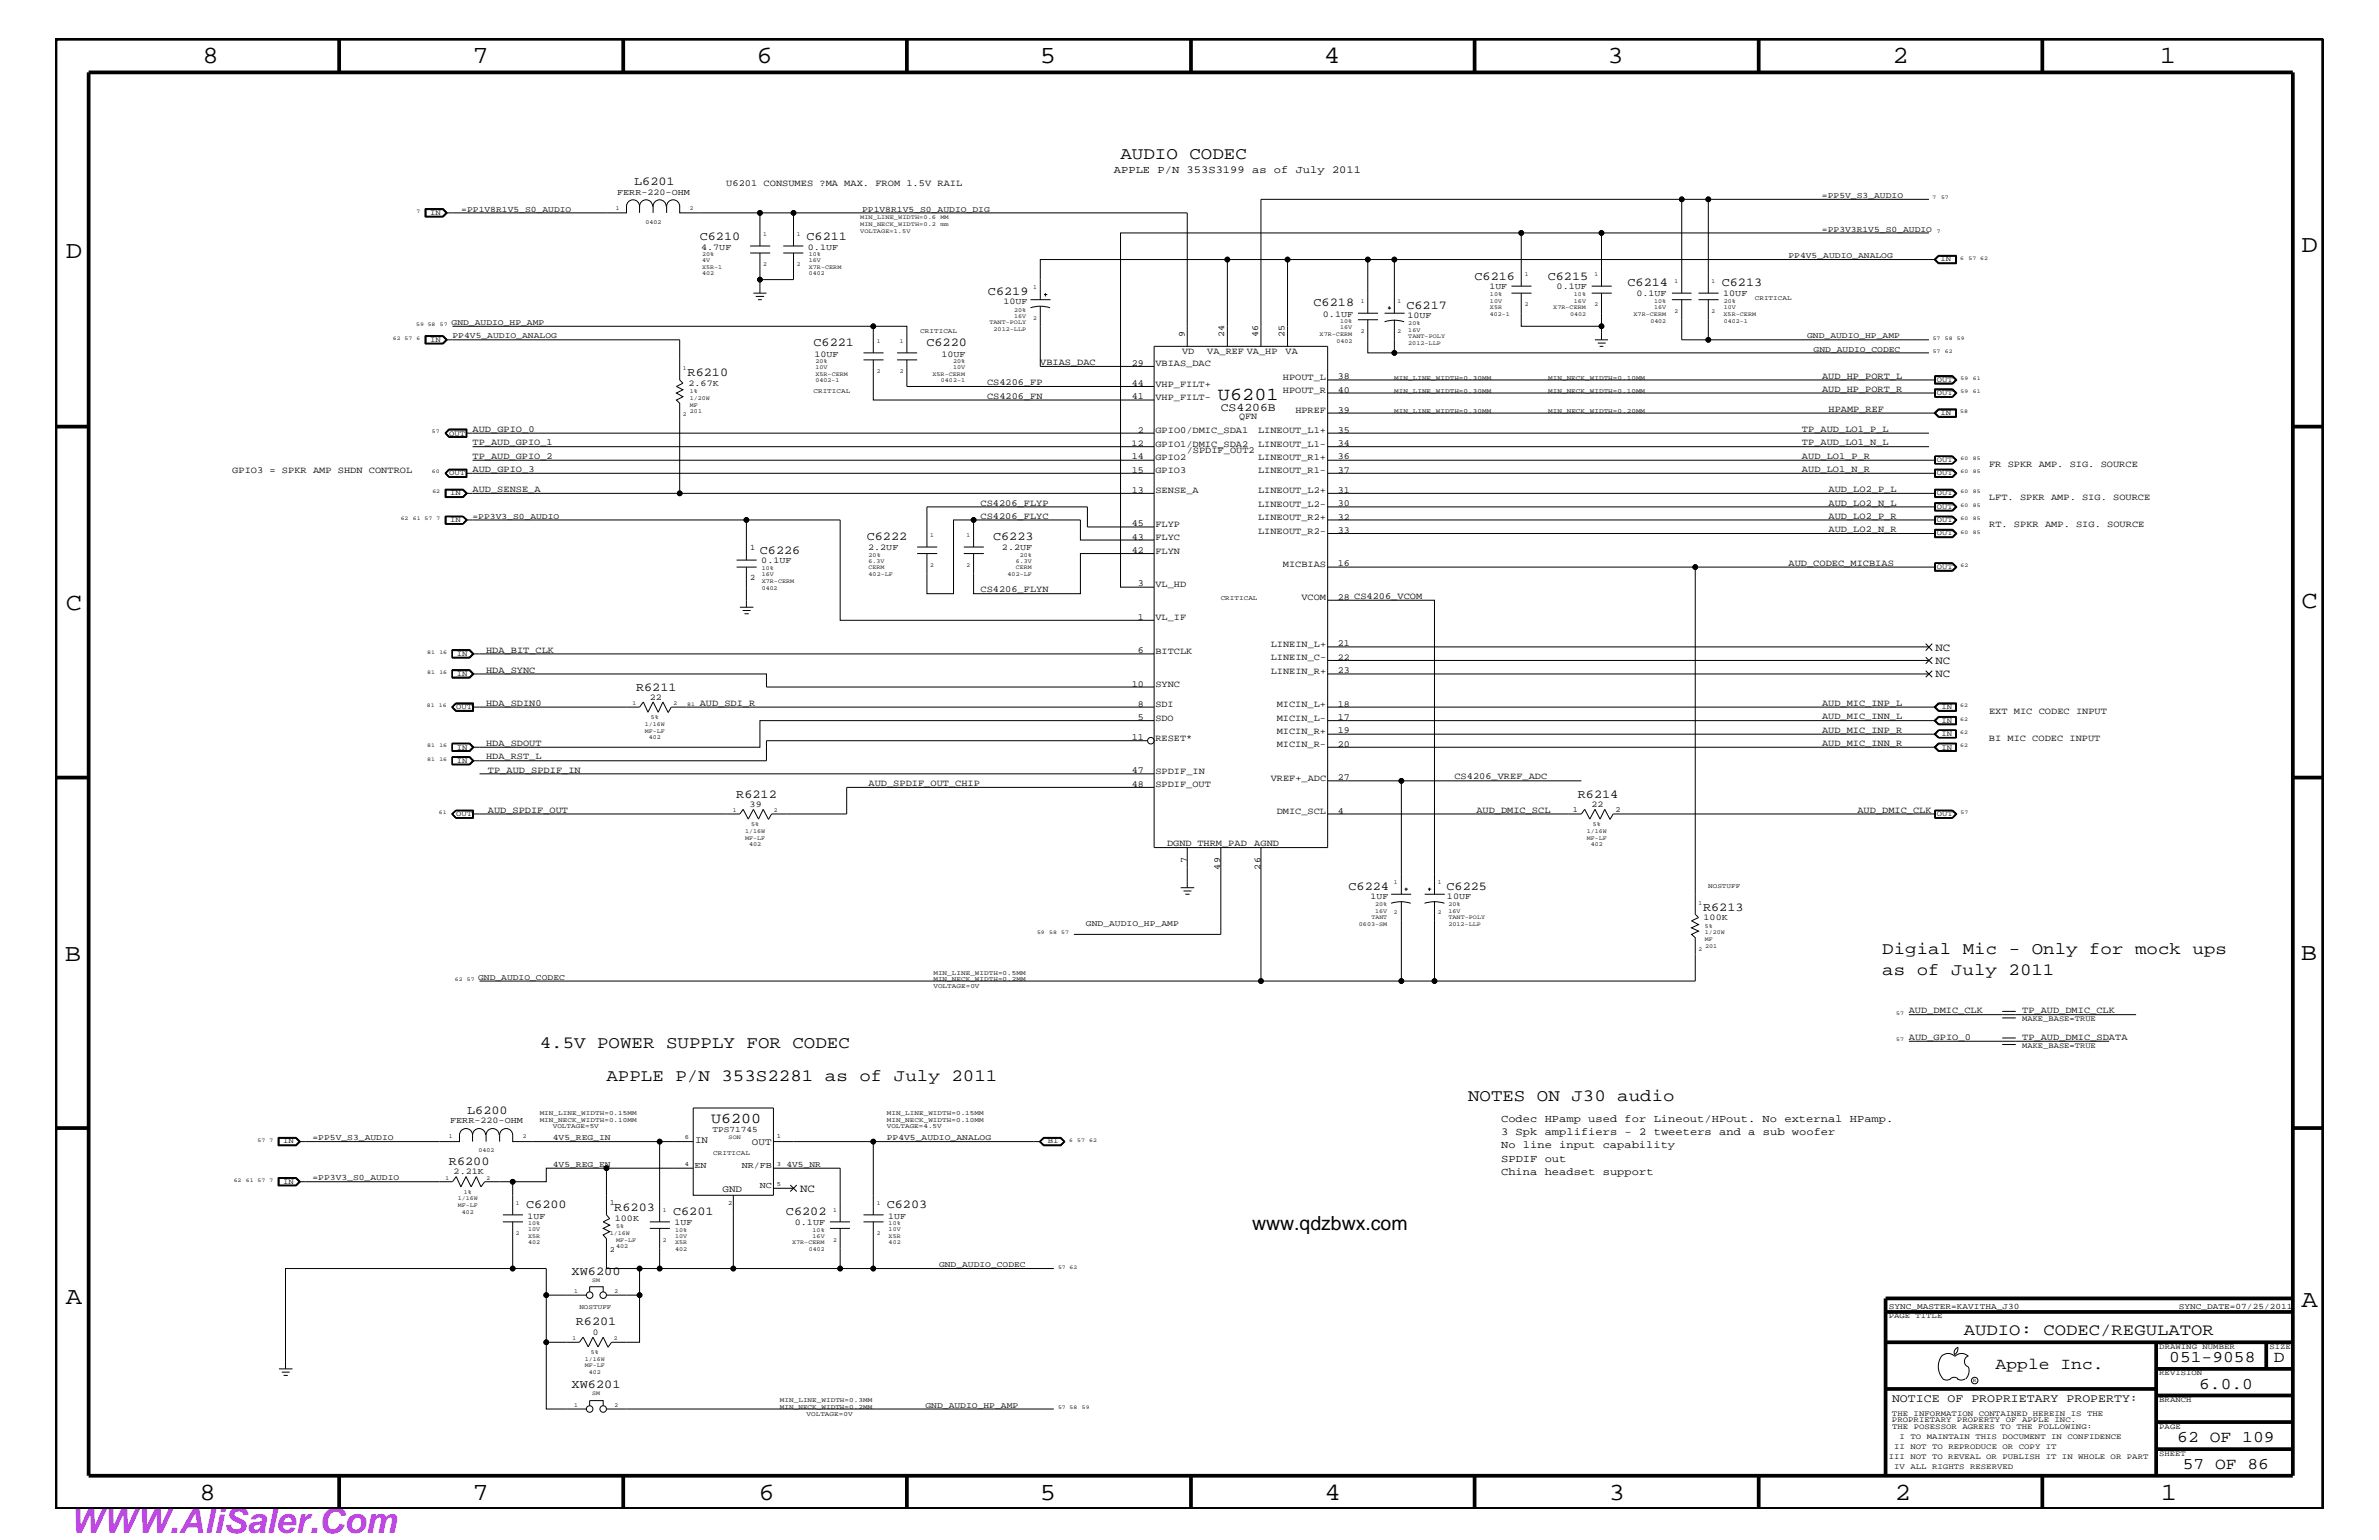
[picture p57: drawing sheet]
<svg xmlns="http://www.w3.org/2000/svg" width="432mm" height="279mm" viewBox="0 0 432 279" stroke-linecap="round" stroke-linejoin="round" font-family="sans-serif">
<defs><g id="words">
<text font-size="6.3" fill="#bd42e3" x="12.7" y="278.1">WWW.AliSaler.Com</text>
<g font-size="4.5">
<text x="36.7" y="11.5">8</text>
<text x="85.8" y="11.5">7</text>
<text x="137.3" y="11.5">6</text>
<text x="188.7" y="11.5">5</text>
<text x="240.3" y="11.5">4</text>
<text x="291.8" y="11.5">3</text>
<text x="343.5" y="11.5">2</text>
<text x="392" y="11.5">1</text>
<text x="11.9" y="46.8">D</text>
<text x="417.8" y="45.7">D</text>
<text x="11.9" y="110.6">C</text>
<text x="417.8" y="110.3">C</text>
<text x="11.8" y="174.3">B</text>
<text x="417.6" y="174.2">B</text>
<text x="11.9" y="236.7">A</text>
<text x="417.8" y="237.1">A</text>
<text x="36.2" y="272.1">8</text>
<text x="85.8" y="272.1">7</text>
<text x="137.7" y="272.1">6</text>
<text x="188.7" y="272.1">5</text>
<text x="240.4" y="272.1">4</text>
<text x="292" y="272.1">3</text>
<text x="343.9" y="272.1">2</text>
<text x="392.2" y="272.1">1</text>
</g>
<text font-size="3.5" x="227.3" y="223.2">www.qdzbwx.com</text>
<text font-size="3.3" x="221.1" y="72.6">U6201</text>
<g font-size="3.1">
<text x="203.4" y="28.9">AUDIO CODEC</text>
<text x="341.6" y="173.2">Digial Mic - Only for mock ups</text>
<text x="341.6" y="176.8">as of July 2011</text>
<text x="98" y="190.2">4.5V POWER SUPPLY FOR CODEC</text>
<text x="110.1" y="196.2">APPLE P/N 353S2281 as of July 2011</text>
<text x="266.5" y="199.8">NOTES ON J30 audio</text>
</g>
<g font-size="3">
<text x="356.4" y="242.3">AUDIO: CODEC/REGULATOR</text>
<text x="362.2" y="248.4">Apple Inc.</text>
<text x="393.7" y="247.1">051-9058</text>
<text x="399.2" y="252">6.0.0</text>
<text x="412.7" y="247.1">D</text>
<text x="395.2" y="261.6">62 OF 109</text>
<text x="396.2" y="266.6">57 OF 86</text>
</g>
<text font-size="2.7" x="129.1" y="203.7">U6200</text>
<g font-size="2.2">
<text x="115.1" y="33.6">L6201</text>
<text x="127" y="43.5">C6210</text>
<text x="146.4" y="43.5">C6211</text>
<text x="179.3" y="53.5">C6219</text>
<text x="267.6" y="50.7">C6216</text>
<text x="280.9" y="50.7">C6215</text>
<text x="295.4" y="51.9">C6214</text>
<text x="312.5" y="51.9">C6213</text>
<text x="238.4" y="55.6">C6218</text>
<text x="255.3" y="56">C6217</text>
<text x="147.7" y="62.9">C6221</text>
<text x="168.1" y="62.9">C6220</text>
<text x="124.8" y="68.2">R6210</text>
<text x="137.9" y="100.4">C6226</text>
<text x="157.3" y="98">C6222</text>
<text x="180.3" y="98">C6223</text>
<text x="115.4" y="125.3">R6211</text>
<text x="133.6" y="144.7">R6212</text>
<text x="286.4" y="144.7">R6214</text>
<text x="244.8" y="161.4">C6224</text>
<text x="262.5" y="161.4">C6225</text>
<text x="309.1" y="165.2">R6213</text>
<text x="84.8" y="202.1">L6200</text>
<text x="81.5" y="211.4">R6200</text>
<text x="95.5" y="219.2">C6200</text>
<text x="111.5" y="219.7">R6203</text>
<text x="122.2" y="220.4">C6201</text>
<text x="142.7" y="220.4">C6202</text>
<text x="160.9" y="219.2">C6203</text>
<text x="103.8" y="231.3">XW6200</text>
<text x="104.5" y="240.5">R6201</text>
<text x="103.8" y="251.8">XW6201</text>
</g>
<g font-size="2.1">
<text x="221.6" y="74.5">CS4206B</text>
<text x="343.4" y="254.4">NOTICE OF PROPRIETARY PROPERTY:</text>
</g>
<g font-size="2">
<text x="351.3" y="118.1">NC</text>
<text x="351.3" y="120.4">NC</text>
<text x="351.3" y="122.9">NC</text>
<text x="145.2" y="216.2">NC</text>
</g>
<g font-size="1.9">
<text x="202.2" y="31.4">APPLE P/N 353S3199 as of July 2011</text>
<text x="272.5" y="203.5">Codec HPamp used for Lineout/HPout. No external HPamp.</text>
<text x="272.4" y="205.9">3 Spk amplifiers - 2 tweeters and a sub woofer</text>
<text x="272.5" y="208.3">No line input capability</text>
<text x="272.5" y="213.2">China headset support</text>
<text x="272.5" y="210.8">SPDIF out</text>
</g>
<g font-size="1.8">
<text x="126.2" y="207.4">IN</text>
<text x="136.5" y="207.7">OUT</text>
<text x="131.2" y="216.4">GND</text>
</g>
<g font-size="1.7">
<text x="131.8" y="33.7">U6201 CONSUMES ?MA MAX. FROM 1.5V RAIL</text>
<text x="214.5" y="64.3">VD</text>
<text x="215.1" y="61.1" transform="rotate(-90 215.1 61.1)">9</text>
<text x="219.1" y="64.3">VA_REF VA_HP</text>
<text x="228.3" y="61.1" transform="rotate(-90 228.3 61.1)">46</text>
<text x="233.2" y="61.1" transform="rotate(-90 233.2 61.1)">25</text>
<text x="233.3" y="64.3">VA</text>
<text x="179.2" y="69.9">CS4206_FP</text>
<text x="188.8" y="66.2">VBIAS_DAC</text>
<text x="205.4" y="70">44</text>
<text x="205.4" y="66.4">29</text>
<text x="209.7" y="70.1">VHP_FILT+</text>
<text x="209.7" y="66.5">VBIAS_DAC</text>
<text x="232.8" y="71.3">HPOUT_R</text>
<text x="232.8" y="68.9">HPOUT_L</text>
<text x="242.8" y="71.2">40</text>
<text x="242.8" y="68.8">38</text>
<text x="330.7" y="68.7">AUD_HP_PORT_L</text>
<text x="330.7" y="71.1">AUD_HP_PORT_R</text>
<text x="179.2" y="72.3">CS4206_FN</text>
<text x="205.4" y="72.4">41</text>
<text x="209.7" y="72.6">VHP_FILT-</text>
<text x="224.9" y="76.1">QFN</text>
<text x="235.1" y="75">HPREF</text>
<text x="242.8" y="74.9">39</text>
<text x="331.9" y="74.7">HPAMP_REF</text>
<text x="85.8" y="83.3">TP_AUD_GPIO_2</text>
<text x="85.8" y="80.8">TP_AUD_GPIO_1</text>
<text x="85.8" y="78.3">AUD_GPIO_0</text>
<text x="205.4" y="83.3">14</text>
<text x="206.5" y="78.5">2</text>
<text x="209.7" y="83.5">GPIO2</text>
<text x="209.7" y="81.1">GPIO1/DMIC_SDA2</text>
<text x="209.7" y="78.6">GPIO0/DMIC_SDA1</text>
<text x="215.4" y="82.2">/SPDIF_OUT2</text>
<text x="228.3" y="81.1">LINEOUT_L1-</text>
<text x="228.3" y="83.5">LINEOUT_R1+</text>
<text x="228.3" y="78.6">LINEOUT_L1+</text>
<text x="242.8" y="83.3">36</text>
<text x="242.8" y="78.5">35</text>
<text x="242.8" y="80.9">34</text>
<text x="327.1" y="83.3">AUD_LO1_P_R</text>
<text x="327.1" y="78.3">TP_AUD_LO1_P_L</text>
<text x="327.1" y="80.8">TP_AUD_LO1_N_L</text>
<text x="42.2" y="85.9">GPIO3 = SPKR AMP SHDN CONTROL</text>
<text x="85.8" y="89.3">AUD_SENSE_A</text>
<text x="85.8" y="85.6">AUD_GPIO_3</text>
<text x="205.4" y="89.4">13</text>
<text x="205.4" y="85.8">15</text>
<text x="209.7" y="85.9">GPIO3</text>
<text x="209.7" y="89.5">SENSE_A</text>
<text x="228.3" y="85.9">LINEOUT_R1-</text>
<text x="228.3" y="89.5">LINEOUT_L2+</text>
<text x="242.8" y="85.8">37</text>
<text x="242.8" y="89.4">31</text>
<text x="327.1" y="85.6">AUD_LO1_N_R</text>
<text x="331.9" y="89.3">AUD_LO2_P_L</text>
<text x="361" y="84.7">FR SPKR AMP. SIG. SOURCE</text>
<text x="178" y="94.2">CS4206_FLYC</text>
<text x="178" y="91.7">CS4206_FLYP</text>
<text x="205.4" y="95.4">45</text>
<text x="209.7" y="95.6">FLYP</text>
<text x="228.3" y="92">LINEOUT_L2-</text>
<text x="228.3" y="94.3">LINEOUT_R2+</text>
<text x="242.8" y="94.3">32</text>
<text x="242.8" y="91.8">30</text>
<text x="331.9" y="91.7">AUD_LO2_N_L</text>
<text x="331.9" y="94.2">AUD_LO2_P_R</text>
<text x="361" y="90.7">LFT. SPKR AMP. SIG. SOURCE</text>
<text x="361" y="95.6">RT. SPKR AMP. SIG. SOURCE</text>
<text x="205.4" y="100.4">42</text>
<text x="205.4" y="97.9">43</text>
<text x="209.7" y="98">FLYC</text>
<text x="209.7" y="100.4">FLYN</text>
<text x="228.3" y="96.8">LINEOUT_R2-</text>
<text x="242.8" y="96.7">33</text>
<text x="331.9" y="96.5">AUD_LO2_N_R</text>
<text x="178" y="107.5">CS4206_FLYN</text>
<text x="206.5" y="106.4">3</text>
<text x="209.7" y="106.5">VL_HD</text>
<text x="232.8" y="102.9">MICBIAS</text>
<text x="242.8" y="102.7">16</text>
<text x="324.6" y="102.6">AUD_CODEC_MICBIAS</text>
<text x="206.5" y="112.5">1</text>
<text x="209.7" y="112.6">VL_IF</text>
<text x="236.2" y="108.9">VCOM</text>
<text x="242.8" y="108.8">28 CS4206_VCOM</text>
<text x="88.2" y="118.4">HDA_BIT_CLK</text>
<text x="206.5" y="118.5">6</text>
<text x="209.7" y="118.6">BITCLK</text>
<text x="230.6" y="119.8">LINEIN_C-</text>
<text x="230.6" y="117.4">LINEIN_L+</text>
<text x="242.8" y="117.3">21</text>
<text x="88.2" y="122">HDA_SYNC</text>
<text x="205.4" y="124.6">10</text>
<text x="209.7" y="124.7">SYNC</text>
<text x="230.6" y="122.3">LINEIN_R+</text>
<text x="242.8" y="122.1">23</text>
<text x="88.2" y="128">HDA_SDIN0</text>
<text x="127" y="128">AUD_SDI_R</text>
<text x="206.5" y="130.7">5</text>
<text x="206.5" y="128.2">8</text>
<text x="209.7" y="128.3">SDI</text>
<text x="209.7" y="130.8">SDO</text>
<text x="231.7" y="128.3">MICIN_L+</text>
<text x="231.7" y="130.8">MICIN_L-</text>
<text x="242.8" y="128.2">18</text>
<text x="242.8" y="130.7">17</text>
<text x="330.7" y="130.5">AUD_MIC_INN_L</text>
<text x="330.7" y="128">AUD_MIC_INP_L</text>
<text x="361" y="129.6">EXT MIC CODEC INPUT</text>
<text x="88.2" y="135.3">HDA_SDOUT</text>
<text x="88.2" y="137.8">HDA_RST_L</text>
<text x="205.4" y="134.2">11</text>
<text x="209.7" y="134.4">RESET*</text>
<text x="231.7" y="135.6">MICIN_R-</text>
<text x="231.7" y="133.2">MICIN_R+</text>
<text x="242.8" y="133">19</text>
<text x="242.8" y="135.5">20</text>
<text x="330.7" y="133">AUD_MIC_INP_R</text>
<text x="330.7" y="135.3">AUD_MIC_INN_R</text>
<text x="361" y="134.4">BI MIC CODEC INPUT</text>
<text x="88.6" y="140.2">TP_AUD_SPDIF_IN</text>
<text x="157.6" y="142.6">AUD_SPDIF_OUT_CHIP</text>
<text x="205.4" y="142.8">48</text>
<text x="205.4" y="140.3">47</text>
<text x="209.7" y="140.4">SPDIF_IN</text>
<text x="209.7" y="142.9">SPDIF_OUT</text>
<text x="230.6" y="141.7">VREF+_ADC</text>
<text x="242.8" y="141.5">27</text>
<text x="264" y="141.4">CS4206_VREF_ADC</text>
<text x="88.6" y="147.5">AUD_SPDIF_OUT</text>
<text x="231.7" y="147.7">DMIC_SCL</text>
<text x="242.8" y="147.6">4</text>
<text x="268" y="147.5">AUD_DMIC_SCL</text>
<text x="337.1" y="147.5">AUD_DMIC_CLK</text>
<text x="211.8" y="153.5">DGND THRM_PAD</text>
<text x="227.7" y="153.5">AGND</text>
<text x="215.4" y="156.7" transform="rotate(-90 215.4 156.7)">7</text>
<text x="221.5" y="157.8" transform="rotate(-90 221.5 157.8)">49</text>
<text x="228.8" y="157.8" transform="rotate(-90 228.8 157.8)">26</text>
<text x="346.5" y="183.8">AUD_DMIC_CLK</text>
<text x="367" y="183.8">TP_AUD_DMIC_CLK</text>
<text x="346.5" y="188.7">AUD_GPIO_0</text>
<text x="367" y="188.7">TP_AUD_DMIC_SDATA</text>
</g>
<g font-size="1.6">
<text x="112" y="35.3">FERR-220-OHM</text>
<text x="127.3" y="45.3">4.7UF</text>
<text x="146.6" y="45.3">0.1UF</text>
<text x="270.4" y="52.5">1UF</text>
<text x="282.5" y="52.5">0.1UF</text>
<text x="297" y="53.8">0.1UF</text>
<text x="312.8" y="53.8">10UF</text>
<text x="182.1" y="55.2">10UF</text>
<text x="240.1" y="57.4">0.1UF</text>
<text x="255.4" y="57.7">10UF</text>
<text x="147.8" y="64.7">10UF</text>
<text x="170.9" y="64.7">10UF</text>
<text x="222.2" y="61.1" transform="rotate(-90 222.2 61.1)">24</text>
<text x="125" y="70">2.67K</text>
<text x="205.4" y="80.9">12</text>
<text x="157.6" y="99.9">2.2UF</text>
<text x="181.9" y="99.9">2.2UF</text>
<text x="138.2" y="102.2">0.1UF</text>
<text x="242.8" y="119.7">22</text>
<text x="117.9" y="127">22</text>
<text x="136.1" y="146.4">39</text>
<text x="288.9" y="146.4">22</text>
<text x="248.8" y="163.1">1UF</text>
<text x="262.6" y="163.1">10UF</text>
<text x="309.2" y="167">100K</text>
<text x="81.7" y="203.8">FERR-220-OHM</text>
<text x="82.3" y="213">2.21K</text>
<text x="126.1" y="211.9">EN</text>
<text x="134.6" y="211.9">NR/FB</text>
<text x="137.9" y="215.6">NC</text>
<text x="95.8" y="221.1">1UF</text>
<text x="111.6" y="221.5">100K</text>
<text x="161.2" y="221.1">1UF</text>
<text x="122.4" y="222.3">1UF</text>
<text x="144.3" y="222.3">0.1UF</text>
<text x="107.6" y="242.2">0</text>
</g>
<g font-size="1.5">
<text x="330.7" y="35.9">=PP5V_S3_AUDIO</text>
<text x="83.7" y="38.4">=PP1V8R1V5_S0_AUDIO</text>
<text x="156.5" y="38.4">PP1V8R1V5_S0_AUDIO_DIG</text>
<text x="324.6" y="46.8">PP4V5_AUDIO_ANALOG</text>
<text x="330.7" y="42">=PP3V3R1V5_S0_AUDIO</text>
<text x="82" y="59">GND_AUDIO_HP_AMP</text>
<text x="82.1" y="61.4">PP4V5_AUDIO_ANALOG</text>
<text x="328" y="61.4">GND_AUDIO_HP_AMP</text>
<text x="329.2" y="63.9">GND_AUDIO_CODEC</text>
<text x="85.8" y="94.2">=PP3V3_S0_AUDIO</text>
<text x="136.1" y="99.9">1</text>
<text x="136.1" y="105.3">2</text>
<text x="197.1" y="168.1">GND_AUDIO_HP_AMP</text>
<text x="86.8" y="177.7">GND_AUDIO_CODEC</text>
<text x="56.7" y="206.9">=PP5V_S3_AUDIO</text>
<text x="100.3" y="206.9">4V5_REG_IN</text>
<text x="129.3" y="205.3">TPS71745</text>
<text x="160.9" y="206.9">PP4V5_AUDIO_ANALOG</text>
<text x="56.7" y="214.2">=PP3V3_S0_AUDIO</text>
<text x="100.3" y="211.7">4V5_REG_EN</text>
<text x="142.7" y="211.7">4V5_NR</text>
<text x="170.4" y="229.9">GND_AUDIO_CODEC</text>
<text x="342.8" y="237.4">SYNC_MASTER=KAVITHA_J30</text>
<text x="395.5" y="237.4">SYNC_DATE=07/25/2011</text>
<text x="168" y="255.4">GND_AUDIO_HP_AMP</text>
</g>
<g font-size="1.4">
<text x="78.1" y="39">IN</text>
<text x="352.2" y="47.4">IN</text>
<text x="78.1" y="62">IN</text>
<text x="351.5" y="69.3">OUT</text>
<text x="351.5" y="71.7">OUT</text>
<text x="352.2" y="75.4">IN</text>
<text x="81.5" y="79">OUT</text>
<text x="351.5" y="83.8">OUT</text>
<text x="81.5" y="86.2">OUT</text>
<text x="81.7" y="89.9">IN</text>
<text x="351.5" y="86.2">OUT</text>
<text x="351.5" y="89.9">OUT</text>
<text x="81.7" y="94.8">IN</text>
<text x="351.5" y="94.8">OUT</text>
<text x="351.5" y="92.3">OUT</text>
<text x="351.5" y="97.1">OUT</text>
<text x="351.5" y="103.2">OUT</text>
<text x="82.9" y="119">IN</text>
<text x="82.9" y="122.6">IN</text>
<text x="82.8" y="128.7">OUT</text>
<text x="352.4" y="128.7">IN</text>
<text x="352.4" y="131.1">IN</text>
<text x="82.9" y="136">IN</text>
<text x="352.4" y="133.5">IN</text>
<text x="352.4" y="136">IN</text>
<text x="82.9" y="138.4">IN</text>
<text x="82.8" y="148.1">OUT</text>
<text x="285.5" y="147.3">1</text>
<text x="293.2" y="147.3">2</text>
<text x="351.5" y="148.1">OUT</text>
<text x="367" y="185.3">MAKE_BASE=TRUE</text>
<text x="367" y="190.2">MAKE_BASE=TRUE</text>
<text x="51.4" y="207.5">IN</text>
<text x="190.2" y="207.5">BI</text>
<text x="51.4" y="214.7">IN</text>
<text x="110.7" y="218.6">1</text>
<text x="110.7" y="227.1">2</text>
<text x="342.8" y="239.2">PAGE TITLE</text>
<text x="391.9" y="244.7">DRAWING NUMBER</text>
<text x="411.9" y="244.7">SIZE</text>
<text x="391.9" y="249.5">REVISION</text>
<text x="343.4" y="256.8">THE INFORMATION CONTAINED HEREIN IS THE</text>
<text x="391.9" y="254.4">BRANCH</text>
<text x="343.4" y="258">PROPRIETARY PROPERTY OF APPLE INC.</text>
<text x="343.4" y="259.3">THE POSESSOR AGREES TO THE FOLLOWING:</text>
<text x="343.8" y="262.9">II NOT TO REPRODUCE OR COPY IT</text>
<text x="344.8" y="261.1">I TO MAINTAIN THIS DOCUMENT IN CONFIDENCE</text>
<text x="391.9" y="259.3">PAGE</text>
<text x="342.8" y="264.7">III NOT TO REVEAL OR PUBLISH IT IN WHOLE OR PART</text>
<text x="343.8" y="266.6">IV ALL RIGHTS RESERVED</text>
<text x="391.9" y="264.1">SHEET</text>
</g>
<g font-size="1.2">
<text x="318.5" y="54.4">CRITICAL</text>
<text x="167" y="60.4">CRITICAL</text>
<text x="147.7" y="71.3">CRITICAL</text>
<text x="253.1" y="68.9">MIN_LINE_WIDTH=0.30MM</text>
<text x="253.1" y="71.3">MIN_LINE_WIDTH=0.30MM</text>
<text x="281" y="68.9">MIN_NECK_WIDTH=0.10MM</text>
<text x="281" y="71.3">MIN_NECK_WIDTH=0.10MM</text>
<text x="253.1" y="75">MIN_LINE_WIDTH=0.30MM</text>
<text x="281" y="75">MIN_NECK_WIDTH=0.20MM</text>
<text x="221.6" y="108.9">CRITICAL</text>
<text x="310" y="161.1">NOSTUFF</text>
<text x="169.4" y="176.8">MIN_LINE_WIDTH=0.5MM</text>
<text x="169.4" y="179.3">VOLTAGE=0V</text>
<text x="169.4" y="178">MIN_NECK_WIDTH=0.2MM</text>
<text x="98" y="202.3">MIN_LINE_WIDTH=0.15MM</text>
<text x="98" y="203.5">MIN_NECK_WIDTH=0.10MM</text>
<text x="161" y="203.5">MIN_NECK_WIDTH=0.10MM</text>
<text x="161" y="202.3">MIN_LINE_WIDTH=0.15MM</text>
<text x="100.3" y="204.7">VOLTAGE=5V</text>
<text x="124.3" y="206.6">6</text>
<text x="129.5" y="209.6">CRITICAL</text>
<text x="141" y="206.5">1</text>
<text x="161" y="204.7">VOLTAGE=4.5V</text>
<text x="124.3" y="211.5">4</text>
<text x="141" y="211.6">3</text>
<text x="141" y="215.3">5</text>
<text x="132.2" y="218.6">2</text>
<text x="105.2" y="237.4">NOSTUFF</text>
<text x="141.6" y="255.6">MIN_NECK_WIDTH=0.2MM</text>
<text x="141.6" y="254.4">MIN_LINE_WIDTH=0.3MM</text>
<text x="146.4" y="256.8">VOLTAGE=0V</text>
</g>
<g font-size="1.1">
<text x="111.8" y="38">1</text>
<text x="117.2" y="40.6">0402</text>
<text x="125.2" y="38">2</text>
<text x="156.1" y="41">MIN_NECK_WIDTH=0.2 mm</text>
<text x="156.1" y="39.8">MIN_LINE_WIDTH=0.6 MM</text>
<text x="127.4" y="47.6">4V</text>
<text x="127.4" y="46.5">20%</text>
<text x="138.5" y="42.9">1</text>
<text x="144.6" y="42.9">1</text>
<text x="146.8" y="46.5">10%</text>
<text x="146.8" y="47.6">16V</text>
<text x="156.1" y="42.3">VOLTAGE=1.5V</text>
<text x="127.4" y="48.8">X5R-1</text>
<text x="127.4" y="50">402</text>
<text x="138.5" y="48.3">2</text>
<text x="144.6" y="48.3">2</text>
<text x="146.8" y="48.8">X7R-CERM</text>
<text x="146.8" y="50">0402</text>
<text x="187.5" y="52.5">1</text>
<text x="270.4" y="53.8">10%</text>
<text x="276.8" y="50.2">1</text>
<text x="285.7" y="53.8">10%</text>
<text x="289.4" y="50.2">1</text>
<text x="304" y="51.3">1</text>
<text x="310.6" y="51.3">1</text>
<text x="179.6" y="58.9">TANT-POLY</text>
<text x="184.1" y="57.8">16V</text>
<text x="184.1" y="56.6">20%</text>
<text x="187.5" y="58">2</text>
<text x="243.3" y="58.6">10%</text>
<text x="243.3" y="59.7">16V</text>
<text x="247" y="55">1</text>
<text x="253.7" y="55">1</text>
<text x="255.6" y="59">20%</text>
<text x="270.4" y="57.3">402-1</text>
<text x="270.4" y="54.9">10V</text>
<text x="270.4" y="56.1">X5R</text>
<text x="276.8" y="55.6">2</text>
<text x="281.9" y="56.1">X7R-CERM</text>
<text x="285" y="57.3">0402</text>
<text x="285.7" y="54.9">16V</text>
<text x="289.4" y="55.6">2</text>
<text x="296.5" y="57.3">X7R-CERM</text>
<text x="299.6" y="58.5">0402</text>
<text x="300.2" y="55">10%</text>
<text x="300.2" y="56.1">16V</text>
<text x="304" y="56.8">2</text>
<text x="310.6" y="56.8">2</text>
<text x="312.8" y="57.3">X5R-CERM</text>
<text x="312.9" y="56.1">10V</text>
<text x="312.9" y="58.5">0402-1</text>
<text x="312.9" y="55">20%</text>
<text x="148" y="65.9">20%</text>
<text x="159.2" y="62.3">1</text>
<text x="163.3" y="62.3">1</text>
<text x="173" y="65.9">20%</text>
<text x="180.3" y="60.1">2012-LLP</text>
<text x="239.5" y="60.9">X7R-CERM</text>
<text x="242.6" y="62.2">0402</text>
<text x="247" y="60.4">2</text>
<text x="253.7" y="60.4">2</text>
<text x="255.6" y="62.5">2012-LLP</text>
<text x="255.6" y="61.3">TANT-POLY</text>
<text x="255.6" y="60.2">16V</text>
<text x="124" y="67.1">1</text>
<text x="125.2" y="71.3">1%</text>
<text x="148" y="68.2">X5R-CERM</text>
<text x="148" y="67">10V</text>
<text x="148" y="69.4">0402-1</text>
<text x="159.2" y="67.7">2</text>
<text x="163.3" y="67.7">2</text>
<text x="169.2" y="68.2">X5R-CERM</text>
<text x="170.8" y="69.4">0402-1</text>
<text x="173" y="67">10V</text>
<text x="124" y="75.6">2</text>
<text x="125.2" y="72.6">1/20W</text>
<text x="125.2" y="73.8">MF</text>
<text x="125.2" y="75">201</text>
<text x="157.7" y="101">20%</text>
<text x="168.8" y="97.4">1</text>
<text x="175.4" y="97.4">1</text>
<text x="185.1" y="101">20%</text>
<text x="138.3" y="105.8">X7R-CERM</text>
<text x="138.3" y="107">0402</text>
<text x="138.3" y="103.5">10%</text>
<text x="138.3" y="104.6">16V</text>
<text x="157.7" y="102.1">6.3V</text>
<text x="157.7" y="103.3">CERM</text>
<text x="157.7" y="104.6">402-LF</text>
<text x="168.8" y="102.9">2</text>
<text x="175.4" y="102.9">2</text>
<text x="182.9" y="104.6">402-LF</text>
<text x="184.4" y="102.1">6.3V</text>
<text x="184.4" y="103.3">CERM</text>
<text x="114.8" y="128">1</text>
<text x="117.1" y="131.7">1/16W</text>
<text x="118.2" y="130.5">5%</text>
<text x="122.3" y="128">2</text>
<text x="117.1" y="133">MF-LF</text>
<text x="117.8" y="134.1">402</text>
<text x="133" y="147.3">1</text>
<text x="136.4" y="149.9">5%</text>
<text x="140.5" y="147.3">2</text>
<text x="289.1" y="149.9">5%</text>
<text x="135.3" y="152.3">MF-LF</text>
<text x="135.3" y="151.1">1/16W</text>
<text x="136" y="153.5">402</text>
<text x="288" y="151.1">1/16W</text>
<text x="288" y="152.3">MF-LF</text>
<text x="288.7" y="153.5">402</text>
<text x="253" y="160.5">1</text>
<text x="260.9" y="160.5">1</text>
<text x="248.9" y="166.7">TANT</text>
<text x="249.6" y="165.6">16V</text>
<text x="249.6" y="164.5">20%</text>
<text x="253" y="165.9">2</text>
<text x="260.9" y="165.9">2</text>
<text x="262.9" y="166.7">TANT-POLY</text>
<text x="262.9" y="165.6">16V</text>
<text x="262.9" y="164.5">20%</text>
<text x="308.3" y="164.1">1</text>
<text x="246.6" y="168">0603-SM</text>
<text x="262.9" y="168">2012-LLP</text>
<text x="308.3" y="172.6">2</text>
<text x="309.5" y="169.5">1/20W</text>
<text x="309.5" y="168.3">5%</text>
<text x="309.5" y="170.7">MF</text>
<text x="309.5" y="172">201</text>
<text x="81.5" y="206.5">1</text>
<text x="86.9" y="209.1">0402</text>
<text x="94.9" y="206.5">2</text>
<text x="132.3" y="206.6">SON</text>
<text x="80.9" y="214.1">1</text>
<text x="88.3" y="214.1">2</text>
<text x="83.1" y="219">MF-LF</text>
<text x="83.1" y="217.8">1/16W</text>
<text x="83.8" y="220.2">402</text>
<text x="84.2" y="216.6">1%</text>
<text x="93.6" y="218.6">1</text>
<text x="120.3" y="219.8">1</text>
<text x="151.2" y="219.8">1</text>
<text x="159.2" y="218.6">1</text>
<text x="93.6" y="224.1">2</text>
<text x="95.8" y="223.4">10V</text>
<text x="95.8" y="224.6">X5R</text>
<text x="95.8" y="222.3">10%</text>
<text x="95.8" y="225.7">402</text>
<text x="110.7" y="224.1">1/16W</text>
<text x="111.8" y="225.3">MF-LF</text>
<text x="111.8" y="222.9">5%</text>
<text x="111.8" y="226.5">402</text>
<text x="120.3" y="225.3">2</text>
<text x="122.5" y="224.6">10V</text>
<text x="122.5" y="225.7">X5R</text>
<text x="122.5" y="223.5">10%</text>
<text x="122.5" y="227">402</text>
<text x="143.8" y="225.7">X7R-CERM</text>
<text x="146.8" y="227">0402</text>
<text x="147.5" y="223.5">10%</text>
<text x="147.5" y="224.6">16V</text>
<text x="151.2" y="225.3">2</text>
<text x="159.2" y="224.1">2</text>
<text x="161.3" y="223.4">10V</text>
<text x="161.3" y="224.6">X5R</text>
<text x="161.3" y="222.3">10%</text>
<text x="161.3" y="225.7">402</text>
<text x="107.5" y="232.6">SM</text>
<text x="104.2" y="234.6">1</text>
<text x="111.5" y="234.6">2</text>
<text x="103.9" y="243.1">1</text>
<text x="107.2" y="245.6">5%</text>
<text x="111.4" y="243.1">2</text>
<text x="106.1" y="246.9">1/16W</text>
<text x="106.1" y="248.1">MF-LF</text>
<text x="106.9" y="249.3">402</text>
<text x="104.2" y="255.2">1</text>
<text x="107.5" y="253.2">SM</text>
<text x="111.5" y="255.2">2</text>
</g>
<g font-size="1">
<text x="75.6" y="38.6">7</text>
<text x="350.8" y="36.2">7</text>
<text x="352.3" y="36.2">57</text>
<text x="351.5" y="42.3">7</text>
<text x="355.8" y="47.1">6</text>
<text x="357.3" y="47.1">57 62</text>
<text x="75.5" y="59.2">59 58</text>
<text x="79.8" y="59.2">57</text>
<text x="71.3" y="61.7">62 57</text>
<text x="75.6" y="61.7">6</text>
<text x="350.8" y="61.7">57</text>
<text x="350.8" y="64">57</text>
<text x="353" y="64">62</text>
<text x="353" y="61.7">58</text>
<text x="355.2" y="61.7">59</text>
<text x="355.9" y="68.9">59</text>
<text x="355.9" y="71.3">59</text>
<text x="358.1" y="68.9">61</text>
<text x="358.1" y="71.3">61</text>
<text x="355.8" y="75">58</text>
<text x="78.4" y="78.6">57</text>
<text x="355.9" y="83.5">60</text>
<text x="358.1" y="83.5">85</text>
<text x="78.4" y="85.9">60</text>
<text x="78.5" y="89.5">62</text>
<text x="355.9" y="85.9">60</text>
<text x="355.9" y="89.5">60</text>
<text x="358.1" y="85.9">85</text>
<text x="358.1" y="89.5">85</text>
<text x="72.7" y="94.3">62</text>
<text x="74.9" y="94.3">61 57</text>
<text x="79.3" y="94.3">7</text>
<text x="355.9" y="94.3">60</text>
<text x="355.9" y="92">60</text>
<text x="358.1" y="94.3">85</text>
<text x="358.1" y="92">85</text>
<text x="355.9" y="96.8">60</text>
<text x="358.1" y="96.8">85</text>
<text x="355.9" y="102.9">62</text>
<text x="77.6" y="118.6">81</text>
<text x="79.8" y="118.6">16</text>
<text x="77.6" y="122.3">81</text>
<text x="79.8" y="122.3">16</text>
<text x="77.5" y="128.3">81</text>
<text x="79.7" y="128.3">16</text>
<text x="124.7" y="128">81</text>
<text x="355.8" y="128.3">62</text>
<text x="355.8" y="130.8">62</text>
<text x="77.6" y="135.6">81</text>
<text x="79.8" y="135.6">16</text>
<text x="355.8" y="133.2">62</text>
<text x="355.8" y="135.6">62</text>
<text x="77.6" y="138">81</text>
<text x="79.8" y="138">16</text>
<text x="79.7" y="147.7">61</text>
<text x="355.9" y="147.7">57</text>
<text x="188.2" y="169.5">59</text>
<text x="190.4" y="169.5">58</text>
<text x="192.6" y="169.5">57</text>
<text x="82.6" y="178">62</text>
<text x="84.8" y="178">57</text>
<text x="344.2" y="184.1">57</text>
<text x="344.2" y="188.9">57</text>
<text x="46.7" y="207.1">57</text>
<text x="48.9" y="207.1">7</text>
<text x="194.1" y="207.1">6</text>
<text x="195.5" y="207.1">57</text>
<text x="197.7" y="207.1">62</text>
<text x="42.4" y="214.4">62</text>
<text x="44.6" y="214.4">61 57</text>
<text x="48.9" y="214.4">7</text>
<text x="192" y="230.2">57 62</text>
<text x="358.1" y="250.7">R</text>
<text x="192" y="255.6">57 58</text>
<text x="196.4" y="255.6">59</text>
</g>
</g></defs>
<g fill="none" stroke="#000" stroke-width=".18">
<path d="M77.1 37.9h3.3l.8 .7-.8 .8h-3.3zM77.2 37.9v1.4h3.2l.7-.7-.7-.7M77.3 38h3.1l.5 .6M80.4 39.3l.6-.7-.6-.7h-3.1v1.4M80.9 38.6l-.5 .6h-3.1M113.7 37.4a1.19 1.19 0 0 1 1.2-1.1 1.19 1.19 0 0 1 1.2 1.1 1.19 1.19 0 0 1 1.2-1.1 1.19 1.19 0 0 1 1.2 1.1M113.7 37.4v1.2h-32.8M116.1 37.4v1.2M118.5 37.4a1.19 1.19 0 0 1 1.2-1.1 1.19 1.19 0 0 1 1.2 1.1M118.5 37.4v1.2M121 37.4a1.19 1.19 0 0 1 1.2-1.1 1.19 1.19 0 0 1 1.2 1.1M121 37.4v1.2"/>
<path d="M123.4 37.4v1.2h14.5M137.9 38.6h6.1v6M137.9 38.6v6M144 38.6h71.5v24.2M305.2 36.2h-76.3v26.6M310.1 36.2h-4.9v17M350.1 36.2h-40v17M82.1 59.2h76.4M136.2 45.9h3.6M136.2 44.6h3.6M136.7 53.2h2.4M137.2 53.8h1.5"/>
<path d="M137.6 54.4h.7M137.9 45.9v7.3M142.2 45.9h3.6M142.2 44.6h3.6M144 45.9v4.8h-6.1M187 55.8a5.7 5.7 0 0 1 3.6 0M187 54.4h3.7M188.8 54.4v-7.3h34v15.7M188.8 55.6v10.9h20.7M189.5 53.4h.6M189.7 53.2v.6M222.8 47.1h25.5"/>
<path d="M233.7 47.1v15.7M246.5 58h3.6M246.5 56.8h3.6M248.3 58v6h101.8M251.3 58.4a5.8 5.8 0 0 1 3.6 0M251.3 56.8h3.6M251.9 55.9h.6M252.2 55.6v.5M253.1 47.1v9.7M253.1 58v6M274.3 53.2h3.7M274.3 51.9h3.7"/>
<path d="M276.1 53.2v6h14.6v-6M276.1 51.9v-9.6h-72.7v64.2h6.1M276.1 42.3h74M288.9 51.9h3.6M288.9 53.2h3.6M290.7 42.3v9.6M290.7 59.2v2.5M303.5 53.2h3.5M303.5 54.4h3.5M305.2 54.4v7.3h4.9M308.3 53.2h3.6M308.3 54.4h3.6"/>
<path d="M310.1 54.4v7.3h40M351 47.1l.8-.8h3.3v1.6h-3.3zM351.3 47.1l.6-.6h3v1.2h-3zM351.3 47.1h-103v9.7M351.9 46.4h3.1v1.4h-3.1M351.9 46.4l-.7 .7 .7 .7M351.9 46.4l-.8 .7 .8 .7M77.1 60.9h3.3l.8 .8-.8 .7h-3.3zM77.2 61h3.2l.7 .7-.7 .6h-3.2zM77.3 61v1.3M77.3 61.1h3.1l.5 .6M80.4 61l.6 .7-.6 .6"/>
<path d="M80.8 78.6l.7 .7M80.8 78.6l.7-.7h3.2v1.4M80.9 61.7h42.5v7.2l.6 .6-1.2 .6 1.2 .6-1.2 .6 1.2 .7-1.2 .6 .6 .6v16.3h86.1M80.9 61.7l-.5 .5h-3.1M81.5 77.8h3.3v1.5h-3.3l-.7-.7zM81.5 78l-.6 .6 .6 .7h3.2M81.5 78l-.6 .6 .6 .6h3.1v-1.2M81.5 78h3.2M84.6 78.6h124.9M156.7 64h3.7M156.7 65.3h3.7M158.5 65.3v7.3h51"/>
<path d="M158.5 64v-4.8h6.1v4.8M162.8 64h3.7M162.8 65.3h3.7M164.6 65.3v4.8h44.9M209.5 62.8h31.5v91h-31.5zM241 68.9h110.3M241 71.3h110.3M241 74.9h110.3M241 78.6h109.1M289.5 61.7h2.4M290 62.2h1.4M290.3 62.8h.7"/>
<path d="M351 74.9l.8-.7h3.3v1.5h-3.3zM351.1 68.2h3.3l.8 .7-.8 .8h-3.3zM351.1 70.5h3.3l.8 .8-.8 .8h-3.3zM351.2 68.3h3.2l.6 .6-.6 .6M351.2 70.7h3.2M351.2 69.5h3.2M351.2 72.1v-1.5h3.2l.7 .7-.7 .8M351.2 72h3.2M351.3 69.5v-1.2h3.1l.5 .6-.5 .6M351.3 70.7v1.3M351.9 75.7l-.8-.8 .8-.6h3.1v1.4M351.9 74.4h3.1"/>
<path d="M351.9 74.4l-.7 .5 .7 .7h3.1M351.9 74.4l-.6 .5M354.4 70.7l.5 .6-.5 .7M354.4 68.2l.7 .7-.7 .7h-3.2v-1.4M354.4 70.7l.6 .6-.6 .7M354.9 74.4v1.1h-3l-.6-.6M80.8 85.9l.7 .6M80.8 88.7h3.3l.7 .8-.7 .8h-3.3zM80.8 93.7h3.3l.7 .6-.7 .8h-3.3zM80.9 93.7v1.4M80.9 88.8v1.4M80.9 88.9h3.1l.6 .6"/>
<path d="M81.5 85.1h3.3v1.5h-3.3l-.7-.7zM81.5 85.2l-.6 .7 .6 .6M81.5 85.3h3.1v1.2h-3.1l-.6-.6zM81.5 85.2h3.2v1.3h-3.2M81.5 85.2l-.7 .7M84 88.8l.8 .7-.8 .7M84 93.7l.8 .6-.8 .8M84 93.7h-3.1v1.3h3.1M84 88.8h-3.1v1.4h3.1M84 88.8l.7 .7-.7 .7M84 93.7l.7 .6-.7 .7M84 93.7l.6 .6"/>
<path d="M84.6 89.5h38.8M84.6 85.9h124.9M84.6 94.3h50.9M84.6 89.5l-.6 .6h-3.1M84.6 94.3l-.6 .7M85.8 83.5h123.7M85.8 81h123.7M166.5 99.2h3.6M174.9 99.2h3.7M176.7 99.2v-4.9h-3.6v13.4h-4.9v-7.3M176.7 94.3h19.4v3.7h13.4M209.5 95.6h-12.1v-3.6h-29.2v7.2"/>
<path d="M241 89.5h110.3M241 85.9h110.3M241 83.5h110.3M241 94.3h110.3M241 96.8h110.3M241 92h110.3M241 81h109.1M351.1 88.7h3.3l.8 .8-.8 .8h-3.3zM351.1 85.1h3.3l.8 .8-.8 .7h-3.3zM351.1 82.7h3.3l.8 .8-.8 .7h-3.3zM351.1 91.2h3.3l.8 .8-.8 .7h-3.3zM351.1 93.7h3.3l.8 .6-.8 .8h-3.3z"/>
<path d="M351.1 96h3.3l.8 .8-.8 .8h-3.3zM351.2 82.8h3.2M351.2 93.7h3.2M351.2 91.3h3.2l.6 .7-.6 .6M351.2 82.7v1.5M351.2 91.2v1.4h3.2M351.2 93.7v1.4M351.2 84.1h3.2M351.2 95h3.2M351.3 82.8v1.3M351.3 91.4h3.1l.5 .6-.5 .6h-3.1zM351.3 93.7v1.3"/>
<path d="M351.3 96.2h3.1l.5 .6-.5 .6h-3.1zM351.3 88.9h3.1l.5 .6-.5 .6h-3.1zM351.3 85.3h3.1l.5 .6-.5 .6h-3.1zM354.4 82.8l.5 .7-.5 .6M354.4 93.7l.5 .6-.5 .7M354.4 82.7l.7 .8-.7 .7M354.4 85.2l.7 .7-.7 .6M354.4 93.7l.7 .6-.7 .8M354.4 96.1l.7 .7-.7 .7M354.4 88.8l.7 .7-.7 .7M354.4 91.2l.7 .8-.7 .6M354.4 82.8l.6 .7-.6 .6"/>
<path d="M354.4 85.2l.6 .7-.6 .6M354.4 93.7l.6 .6-.6 .7M354.4 96.1l.6 .7-.6 .7M354.4 88.8l.6 .7-.6 .7M354.4 88.8h-3.2v1.4h3.2M354.4 85.2h-3.2v1.3h3.2M354.4 96.1h-3.2v1.4h3.2M82 117.9h3.3l.7 .7-.7 .8h-3.3zM82 119.3h3.3M82.1 118h3.1l.6 .6M85.3 117.9l.6 .7-.6 .7M85.3 119.3l.6-.7-.6-.6h-3.2v1.3"/>
<path d="M85.8 118.6l-.6 .6h-3.1M85.8 118.6h123.7M133.7 102.9h3.6M133.7 101.6h3.6M134.3 110.2h2.4M134.8 110.8h1.4M135.1 111.4h.8M135.5 101.6v-7.3h17v18.2h57M135.5 102.9v7.3M166.5 100.4h3.6M174.9 100.4h3.7M176.7 100.4v7.3h19.4v-7.3h13.4"/>
<path d="M241 108.9h19.4v53.3M241 102.9h110.3M241 119.8h109.1M241 117.4h109.1M307.7 102.9v63l.6 .6-1.3 .6 1.3 .6-1.3 .6 1.3 .6-1.3 .6 .7 .6v7.9h-47.3v-14.5M349.5 116.8l1.2 1.2M349.5 119.2l1.2 1.2M350.7 116.8l-1.2 1.2M350.7 119.2l-1.2 1.2M351.1 102.1h3.3l.8 .8-.8 .7h-3.3zM351.2 102.2h3.2M351.2 103.5h3.2"/>
<path d="M351.3 102.2v1.3M354.4 102.2l.5 .7-.5 .6M354.4 102.1l.7 .8-.7 .7h-3.2v-1.5M354.4 102.2l.6 .7-.6 .6M82 137.3h3.3M82 134.9h3.3M82 121.5h3.3l.7 .8-.7 .7h-3.3zM82 134.8h3.3l.7 .8-.7 .7h-3.3zM82 137.3h3.3l.7 .7-.7 .8h-3.3zM82 138.7h3.3M82.1 128.3l.6-.6h3.2v1.3h-3.2zM82.1 121.7h3.1l.6 .6"/>
<path d="M82.1 137.4h3.1l.6 .6M82.1 135h3.1l.6 .6M82.1 121.6h3.2l.6 .7-.6 .6h-3.2zM82.1 137.3v1.4M82.7 127.5h3.2v1.6h-3.2l-.7-.8zM82.8 127.7l-.7 .6 .7 .6h3v-1.2M85.3 121.5l.6 .8-.6 .7h-3.3M85.3 137.3l.6 .7-.6 .7M85.3 134.9l.6 .7-.6 .7M85.3 134.9l.6 .7-.6 .6h-3.2v-1.3M85.8 122.3l-.6 .6M85.8 138l-.6 .6h-3.1"/>
<path d="M85.8 135.6l-.6 .6h-3.1M85.8 122.3h53.3v2.3h70.4M85.8 128.3h30.3l.7-.9 .8 1.8 .9-1.8 1 1.8 .8-1.8 .9 1.8M85.9 127.6h-3.2l-.7 .7 .7 .8M208.2 134.4h-69.1v3.6h-53.3M209.5 130.7h-71.6v4.9h-52.1M209.5 128.3h-87.7l-.6 1M241 122.3h109.1M241 135.6h110.3M241 128.3h110.3M241 130.7h110.3M241 133.2h110.3"/>
<path d="M349.5 121.7l1.2 1.2M350.7 121.7l-1.2 1.2M351 135.6l.8-.8h3.3v1.5h-3.3zM351 130.7l.8-.7h3.3v1.5h-3.3zM351 133.2l.8-.8h3.3v1.5h-3.3zM351 128.3l.8-.8h3.3v1.6h-3.3zM351.3 130.7l.6-.5h3v1.1h-3zM351.3 135.6l.6-.6h3v1.2h-3zM351.9 133.8h3.1M351.9 127.7l-.6 .6 .6 .6h3v-1.2M351.9 132.5l-.6 .7 .6 .6M351.9 134.9h3.1v1.4"/>
<path d="M351.9 129.1l-.8-.8 .8-.7h3.1v1.5M351.9 127.7h3.1M351.9 130.1h3.1v1.3h-3.1M351.9 132.5h3.1M351.9 134.9l-.7 .7 .7 .6h3.1M351.9 127.7l-.7 .6 .7 .7h3.1M351.9 130.1l-.7 .6 .7 .7M351.9 132.5l-.7 .7 .7 .6M351.9 130.1l-.8 .6 .8 .7M351.9 132.4l-.8 .8 .8 .7M351.9 134.9l-.8 .7 .8 .7M354.9 132.5v1.3"/>
<path d="M355 132.4v1.5M82.7 147h3.2v1.4h-3.2M82.7 147.1h3.2v1.3h-3.2l-.6-.7zM82.7 147l-.7 .7 .7 .7M82.8 147.1l-.7 .6 .7 .7M85.8 147.1v1.3M85.8 147.7h48.5l.6-.9 .9 1.8 .9-1.8 1 1.8 .8-1.8 1 1.8M87 140.4h122.5M209.5 142.9h-55.8v4.8h-13.7l-.5 1M215.5 153.8v7.3M221.6 153.8v15.7h-26.7M228.9 153.8v24.2h25.5"/>
<path d="M241 147.7h46l.6-.9 1 1.8 .9-1.8 .9 1.8 .9-1.8 .9 1.8M241 141.7h13.4M287 141.7h-32.6v20.5M351.1 147h3.3l.8 .7-.8 .7h-3.3zM351.2 147.1h3.2M351.2 147v1.4M351.2 148.4h3.2M351.3 147.1v1.3M351.3 147.7h-58.5l-.6 1M354.4 147.1l.5 .6-.5 .7M354.4 147l.7 .7-.7 .7M354.4 147.1l.6 .6-.6 .7"/>
<path d="M87 178h141.9M214.3 161.1h2.5M214.8 161.6h1.5M215.2 162.2h.7M252.5 163.9a5.8 5.8 0 0 1 3.5 0M252.5 162.2h3.6M254.4 163.5v14.5h6M254.9 161.3h.6M255.2 161.1v.5M258.6 163.9a5.9 5.9 0 0 1 3.6 0M258.6 162.2h3.6M259.2 161.3h.6"/>
<path d="M259.4 161.1v.5M346.5 188.9h36.3M346.5 184.1h41.2M363.4 189.5h2.5M363.4 188.3h2.5M363.4 184.7h2.5M363.4 183.5h2.5M50.5 213.6h3.3l.7 .8-.7 .8h-3.3zM50.5 206.4h3.3l.7 .7-.7 .8h-3.3zM50.5 206.4h3.3l.6 .7-.6 .7h-3.3zM50.5 213.7h3.3l.6 .7-.6 .7h-3.3zM50.6 206.5h3.1l.6 .6"/>
<path d="M50.6 213.8h3.1l.6 .6M50.6 206.4v1.4M50.6 213.7v1.4M53.7 206.4l.7 .7-.7 .7M53.7 213.7l.7 .7-.7 .7M54.3 214.4h27.8l.7-.9 .9 1.8 .9-1.8 .9 1.8 .9-1.8 .9 1.8 .7-.9h5.1v6M54.3 207.1l-.6 .6h-3.1M54.3 214.4l-.6 .6h-3.1M85.8 205.9a1.19 1.19 0 0 1 1.2-1.2 1.19 1.19 0 0 1 1.1 1.2M85.8 205.9a1.19 1.19 0 0 0-1.2-1.2 1.19 1.19 0 0 0-1.2 1.2v1.2h-29.1M85.8 205.9v1.2M90.6 205.9a1.19 1.19 0 0 0-1.2-1.2 1.19 1.19 0 0 0-1.2 1.2v1.2"/>
<path d="M110.1 211.9v8.5l.6 .7-1.2 .6 1.2 .6-1.2 .6 1.2 .6-1.2 .6 .6 .6v5.4h9.6M119.7 207.1h-26.6v-1.2a1.19 1.19 0 0 0-1.2-1.2 1.19 1.19 0 0 0-1.2 1.2v1.2M125.8 201h14.6v15.9h-14.6zM125.8 211.9h-26.6v2.5h-6.1M125.8 207.1h-6.1v14.6M133.1 216.9v13.2M140.4 207.1h18.1v13.3M140.4 211.9h12.1v9.8M140.4 215.6h3.6M143.4 215l1.2 1.2M144.6 215l-1.2 1.2M158.5 207.1h30.3"/>
<path d="M188.6 207.1l.8-.7h3.1l.8 .7-.8 .8h-3.1zM188.8 207.1l.7-.6h3l.6 .6-.6 .6h-3zM189.4 206.4l-.7 .7 .7 .7M189.4 206.4l-.6 .7 .6 .7M189.4 206.4h3.1l.7 .7-.7 .7h-3.1M189.4 206.4h3.1l.6 .7M193.1 207.1l-.6 .7h-3.1M91.3 221.7h3.6M91.3 220.4h3.6M93.1 230.1h6.1v4.9h7.2M93.1 221.7v8.4h-41.3v18.3M99.2 235v20.6h7.2"/>
<path d="M107 234.4v-.9h2.5v.9M110.1 235h6M116.1 230.1v13.4h-5.1l-.7 1M117.9 222.9h3.7M117.9 221.7h3.7M119.7 230.1h38.8M119.7 222.9v7.2M150.6 221.7h3.7M150.6 222.9h3.7M152.5 222.9v7.2M156.7 220.4h3.7M156.7 221.7h3.7"/>
<path d="M158.5 221.7v8.4h32.8M50.6 248.4h2.5M51.1 248.9h1.5M51.5 249.5h.7M99.2 243.5h6l.6-.9 1 1.8 .8-1.8 .9 1.8 1-1.8 .8 1.8M107 255v-.9h2.5v.9M110.1 255.6h81.2M352.4 246.1a1.69 1.69 0 0 1 2.4 0M352.4 246a3.3 3.3 0 0 0 .3 4.1M352.6 250.2l.7 .2 .7-.2M354 250.2l.7-.3 .7 .3M354.8 246.1a1.69 1.69 0 0 1 2.5 0"/>
<path d="M355.3 250.2l.7 .2 .7-.2M355.3 244.4l.1 .3a1.18 1.18 0 0 1-.6 1M355.4 244.4a.99 .99 0 0 0-.6 1.4M357.2 246a1.04 1.04 0 0 0-.6 1 1.04 1.04 0 0 0 .6 1M357.3 248l.1 .7a2.11 2.11 0 0 1-.6 1.5"/>
<circle cx="137.9" cy="38.6" r=".42"/>
<circle cx="144" cy="38.6" r=".42"/>
<circle cx="305.2" cy="36.2" r=".42"/>
<circle cx="310.1" cy="36.2" r=".42"/>
<circle cx="137.9" cy="50.7" r=".42"/>
<circle cx="158.5" cy="59.2" r=".42"/>
<circle cx="222.8" cy="47.1" r=".42"/>
<circle cx="233.7" cy="47.1" r=".42"/>
<circle cx="248.3" cy="47.1" r=".42"/>
<circle cx="253.1" cy="47.1" r=".42"/>
<circle cx="276.1" cy="42.3" r=".42"/>
<circle cx="290.7" cy="59.2" r=".42"/>
<circle cx="290.7" cy="42.3" r=".42"/>
<circle cx="253.1" cy="64" r=".42"/>
<circle cx="310.1" cy="61.7" r=".42"/>
<circle cx="123.4" cy="89.5" r=".42"/>
<circle cx="135.5" cy="94.3" r=".42"/>
<circle cx="176.7" cy="94.3" r=".42"/>
<circle cx="307.7" cy="102.9" r=".42"/>
<circle cx="208.9" cy="134.4" r=".59"/>
<circle cx="254.4" cy="141.7" r=".42"/>
<circle cx="228.9" cy="178" r=".42"/>
<circle cx="254.4" cy="178" r=".42"/>
<circle cx="260.4" cy="178" r=".42"/>
<circle cx="93.1" cy="214.4" r=".42"/>
<circle cx="110.1" cy="211.9" r=".42"/>
<circle cx="119.7" cy="207.1" r=".42"/>
<circle cx="158.5" cy="207.1" r=".42"/>
<circle cx="93.1" cy="230.1" r=".42"/>
<circle cx="99.2" cy="235" r=".42"/>
<circle cx="107" cy="235" r=".59"/>
<circle cx="109.5" cy="235" r=".59"/>
<circle cx="116.1" cy="230.1" r=".42"/>
<circle cx="116.1" cy="235" r=".42"/>
<circle cx="119.7" cy="230.1" r=".42"/>
<circle cx="133.1" cy="230.1" r=".42"/>
<circle cx="152.5" cy="230.1" r=".42"/>
<circle cx="158.5" cy="230.1" r=".42"/>
<circle cx="99.2" cy="243.5" r=".42"/>
<circle cx="107" cy="255.6" r=".59"/>
<circle cx="109.5" cy="255.6" r=".59"/>
<circle cx="358.4" cy="250.5" r=".59"/>
</g>
<g fill="none" stroke="#000" stroke-width=".68" stroke-linecap="butt">
<path d="M10.1 7h411.6v266.8h-411.6zM16.1 13.1h400.1v254.6h-400.1zM61.6 7v6.1M113.1 7v6.1M164.6 7v6.1M216.2 7v6.1M267.6 7v6.1M319.2 7v6.1M370.7 7v6.1M10.1 77.4h6M416.2 77.4h5.5M10.1 141.1h6"/>
<path d="M416.2 141.1h5.5M10.1 204.7h6M416.2 204.7h5.5M342.2 238h74M416.2 235.6h-74v32.1M342.2 252h49.2M342.2 243.5h74M391.4 258h24.8M391.4 253.2h24.8M391.4 248.4h24.8M391.4 243.5v24.2M411.3 243.5v4.9"/>
<path d="M61.6 267.7v6.1M113.1 267.7v6.1M164.6 267.7v6.1M216.2 268v5.8M267.6 267.7v6.1M319.2 267.7v6.1M370.7 267.7v6.1M391.4 262.9h24.8"/>
</g>
<g fill="#000">
<circle cx="137.9" cy="38.6" r=".42"/>
<circle cx="144" cy="38.6" r=".42"/>
<circle cx="305.2" cy="36.2" r=".42"/>
<circle cx="310.1" cy="36.2" r=".42"/>
<circle cx="137.9" cy="50.7" r=".42"/>
<circle cx="158.5" cy="59.2" r=".42"/>
<circle cx="222.8" cy="47.1" r=".42"/>
<circle cx="233.7" cy="47.1" r=".42"/>
<circle cx="248.3" cy="47.1" r=".42"/>
<circle cx="253.1" cy="47.1" r=".42"/>
<circle cx="276.1" cy="42.3" r=".42"/>
<circle cx="290.7" cy="59.2" r=".42"/>
<circle cx="290.7" cy="42.3" r=".42"/>
<circle cx="253.1" cy="64" r=".42"/>
<circle cx="310.1" cy="61.7" r=".42"/>
<circle cx="123.4" cy="89.5" r=".42"/>
<circle cx="135.5" cy="94.3" r=".42"/>
<circle cx="176.7" cy="94.3" r=".42"/>
<circle cx="307.7" cy="102.9" r=".42"/>
<circle cx="254.4" cy="141.7" r=".42"/>
<circle cx="228.9" cy="178" r=".42"/>
<circle cx="254.4" cy="178" r=".42"/>
<circle cx="260.4" cy="178" r=".42"/>
<circle cx="93.1" cy="214.4" r=".42"/>
<circle cx="110.1" cy="211.9" r=".42"/>
<circle cx="119.7" cy="207.1" r=".42"/>
<circle cx="158.5" cy="207.1" r=".42"/>
<circle cx="93.1" cy="230.1" r=".42"/>
<circle cx="99.2" cy="235" r=".42"/>
<circle cx="116.1" cy="230.1" r=".42"/>
<circle cx="116.1" cy="235" r=".42"/>
<circle cx="119.7" cy="230.1" r=".42"/>
<circle cx="133.1" cy="230.1" r=".42"/>
<circle cx="152.5" cy="230.1" r=".42"/>
<circle cx="158.5" cy="230.1" r=".42"/>
<circle cx="99.2" cy="243.5" r=".42"/>
</g>
<use href="#words"/>
</svg>
